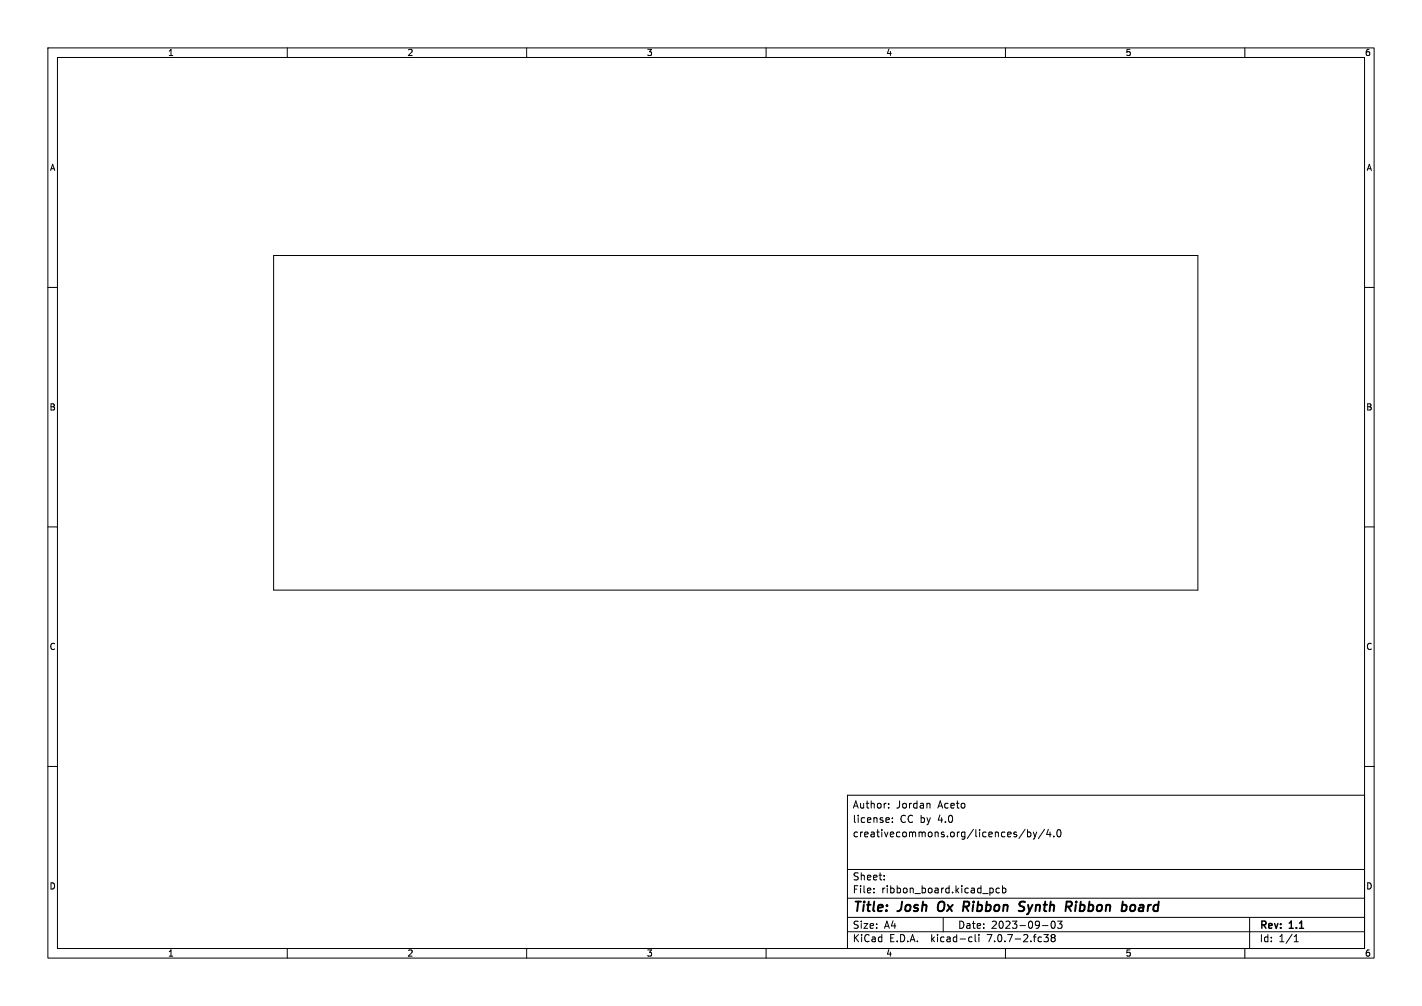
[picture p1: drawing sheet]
<svg xmlns="http://www.w3.org/2000/svg" width="297mm" height="210mm" viewBox="0 0 297 210" stroke-linecap="round" stroke-linejoin="round" font-family="sans-serif">
<defs><g id="words">
<g font-size="2.8">
<text x="178" y="190.9">Title:</text>
<text x="187.7" y="190.9">Josh</text>
<text x="196.7" y="190.9">Ox</text>
<text x="202.8" y="190.9">Ribbon</text>
<text x="215.3" y="190.9">Synth</text>
<text x="225.8" y="190.9">Ribbon</text>
<text x="238.3" y="190.9">board</text>
</g>
<g font-size="2.1">
<text x="178" y="172">license:</text>
<text x="178" y="169">Author:</text>
<text x="187.2" y="169">Jordan</text>
<text x="187.9" y="172">CC by</text>
<text x="195.9" y="169">Aceto</text>
<text x="196" y="172">4.0</text>
<text x="178" y="175">creativecommons.org/licences/by/4.0</text>
<text x="178" y="184">Sheet:</text>
<text x="178" y="186.7">File:</text>
<text x="184.1" y="186.7">ribbon_board.kicad_pcb</text>
<text x="178" y="196.9">KiCad</text>
<text x="178" y="194.1">Size:</text>
<text x="184.7" y="194.1">A4</text>
<text x="185.7" y="196.9">E.D.A.</text>
<text x="194.6" y="196.9">kicad-cli</text>
<text x="200" y="194.1">Date:</text>
<text x="206.5" y="196.9">7.0.7-2.fc38</text>
<text x="207" y="194.1">2023-09-03</text>
<text x="263" y="194.3">Rev:</text>
<text x="263" y="196.9">Id:</text>
<text x="267.1" y="196.9">1/1</text>
<text x="269.4" y="194.3">1.1</text>
</g>
<g font-size="1.8">
<text x="35" y="11.9">1</text>
<text x="85" y="11.9">2</text>
<text x="135" y="11.9">3</text>
<text x="185" y="11.9">4</text>
<text x="235" y="11.9">5</text>
<text x="285" y="11.9">6</text>
<text x="10.3" y="35.9">A</text>
<text x="285.4" y="35.9">A</text>
<text x="10.3" y="85.9">B</text>
<text x="285.3" y="85.9">B</text>
<text x="10.3" y="135.9">C</text>
<text x="285.3" y="135.9">C</text>
<text x="10.3" y="185.9">D</text>
<text x="285.3" y="185.9">D</text>
<text x="35" y="199.9">1</text>
<text x="85" y="199.9">2</text>
<text x="135" y="199.9">3</text>
<text x="185" y="199.9">4</text>
<text x="235" y="199.9">5</text>
<text x="285" y="199.9">6</text>
</g>
</g></defs>
<g fill="none" stroke="#000" stroke-width=".21">
<path d="M10 10h277v190h-277zM12 12h273v186h-273zM60 10v2M110 10v2M160 10v2M210 10v2M260 10v2M10 60h2M57.1 53.3h193.1v69.9h-193.1zM285 60h2M10 110h2M285 110h2"/>
<path d="M10 160h2M285 160h2M177 166h108v32h-108zM185.5 170.7l.2 .4-.7 .1M185.6 168.6v.1M185.6 167.8v.1M185.7 171.6l-.2 .1M186.4 171.6v.1M186.4 170.8v.1M194 167.7l.2 .2v.8M214.1 173.1l-1.3 2M214.6 173.2v1.5"/>
<path d="M214.6 173.8l.4-.1 .3 .3-.1 .6h-.6M215.8 173.7l.4 1M216.2 174.7l-.4 .5M216.5 173.7l-.3 1M218.2 173.1l-1.3 2M219 173.1l-.4 1.1h.9M219.3 173.7v1M220.1 174.6v.1M221 173.3l.1-.1a.8 .8 0 0 1 .5 .7 .8 .8 0 0 1-.5 .8 1 1 0 0 1-.1-1.4zM60 198v2M110 198v2M160 198v2"/>
<path d="M177 194.5h108M177 191.5h108M177 187.5h108M177 181.5h108M182.5 186.3v.1M182.5 185.5v.1M184.7 183.6v.1M184.7 182.8v.1M197 191.5v3M202.6 195.6l.4 .1M203 196.5l-.4 .1M203.7 195.1v1.3l.2 .2"/>
<path d="M204.5 195.1v.1M204.5 195.6v1M206.9 185.4h.3l.3 .3-.1 .6-.5 .1M208.7 185.5l-.4-.1-.3 .3 .2 .6h.5M209.4 185.5l.4-.1 .3 .3-.1 .6h-.6M209.4 184.9v1.5M210 198v2M217.7 193.2h1.2M218 195.1h1l-.5 .6 .4 .1v.7l-.2 .1-.6-.1M219.7 192.4a.81 .81 0 0 0 .3 1.4l.2-.1 .2-.5-.2-.8M219.8 195.7l-.3-.2 .3-.4h.3l.3 .3-.3 .3M219.8 195.7l-.3 .3 .1 .5 .2 .1h.3l.3-.3-.1-.4-.2-.2"/>
<path d="M219.8 195.7h.3M221.8 192.3l-.5 .6 .4 .1v.7l-.2 .1-.6-.1M260 198v2M261 191.5v6.5M270.3 196.6h.9M270.3 195.5l.4-.4v1.5"/>
</g>
<path d="M196.1 188.5a1.5 1.5 0 0 0 0 1.6M201.4 188.2h.7M201.7 189.3l.6 .9M202.2 189.2l-1 .1M213.2 189.2l.6 .2 .1 .4-.4 .4h-.5M213.4 188.2l.7 .1M214.7 190.8l-.2 .1M224.7 188.9l-.2 1.3M224.8 188.2v.2M236.3 189a.5 .5 0 0 1 .8 .3l-.2 .7-.6 .2" fill="none" stroke="#000" stroke-width=".4"/>
<use href="#words"/>
</svg>
